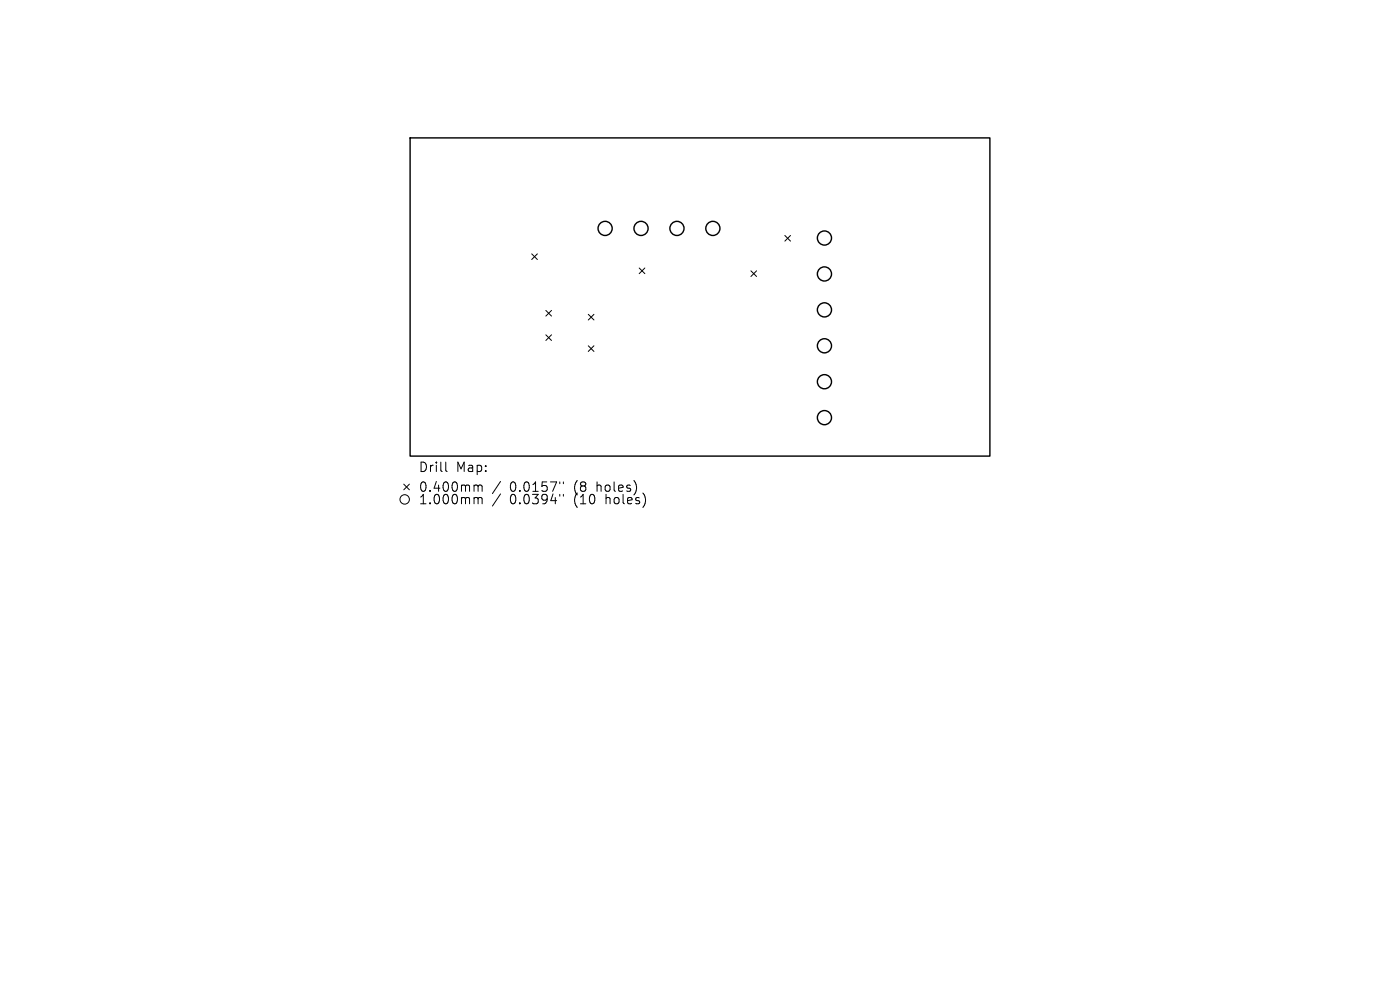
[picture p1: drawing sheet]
<svg xmlns="http://www.w3.org/2000/svg" width="297mm" height="210mm" viewBox="0 0 297 210" stroke-linecap="round" stroke-linejoin="round" font-family="sans-serif">
<defs><g id="words">
<g font-size="2.8">
<text x="88.9" y="100.4">Drill</text>
<text x="96.8" y="100.4">Map:</text>
<text x="88.9" y="104.6">0.400mm</text>
<text x="88.9" y="107.2">1.000mm</text>
<text x="108.1" y="104.6">0.0157&quot;</text>
<text x="108.1" y="107.2">0.0394&quot;</text>
<text x="121.7" y="104.6">(8</text>
<text x="121.7" y="107.2">(10</text>
<text x="126.6" y="104.6">holes)</text>
<text x="128.5" y="107.2">holes)</text>
</g>
</g></defs>
<g fill="none" stroke="#000" stroke-width=".3">
<path d="M87 29.3h123v67.5h-123z"/>
<circle cx="128.4" cy="48.5" r="1.5"/>
<circle cx="136" cy="48.5" r="1.5"/>
<circle cx="143.6" cy="48.5" r="1.5"/>
<circle cx="151.2" cy="48.5" r="1.5"/>
<circle cx="174.9" cy="58.1" r="1.5"/>
<circle cx="174.9" cy="50.5" r="1.5"/>
<circle cx="174.9" cy="73.4" r="1.5"/>
<circle cx="174.9" cy="65.7" r="1.5"/>
<circle cx="174.9" cy="88.6" r="1.5"/>
<circle cx="174.9" cy="81" r="1.5"/>
</g>
<g fill="none" stroke="#000" stroke-width=".21">
<path d="M112.8 53.9l1.2 1.2M114 53.9l-1.2 1.2M135.6 56.9l1.2 1.2M136.8 56.9l-1.2 1.2M159.3 57.5l1.2 1.2M160.5 57.5l-1.2 1.2M166.5 50l1.2 1.2M167.7 50l-1.2 1.2M115.8 65.9l1.2 1.2M115.8 71l1.2 1.2M117 65.9l-1.2 1.2M117 71l-1.2 1.2"/>
<path d="M124.8 66.7l1.2 1.2M124.8 73.4l1.2 1.2M126 66.7l-1.2 1.2M126 73.4l-1.2 1.2M94.6 98v1.7l.3 .3M85.7 102.7l1.2 1.2M86.9 102.7l-1.2 1.2M101.1 102.9l.3 .3M101.1 105.5l.3 .3M101.4 103.2v1M101.4 105.8v1.1M101.4 103.2l.3-.3 .5 .1 .1 1.2"/>
<path d="M101.4 105.8l.3-.3 .5 .1 .1 1.3M106.2 102.1l-1.7 2.6M106.2 104.8l-1.7 2.5M118.8 102.2v.4M118.8 104.9v.3M119.5 102.2v.4M119.5 104.9v.3M134.9 102.8v1.3M136.9 105.4v1.4"/>
<circle cx="85.9" cy="105.9" r="1"/>
</g>
<use href="#words"/>
</svg>
